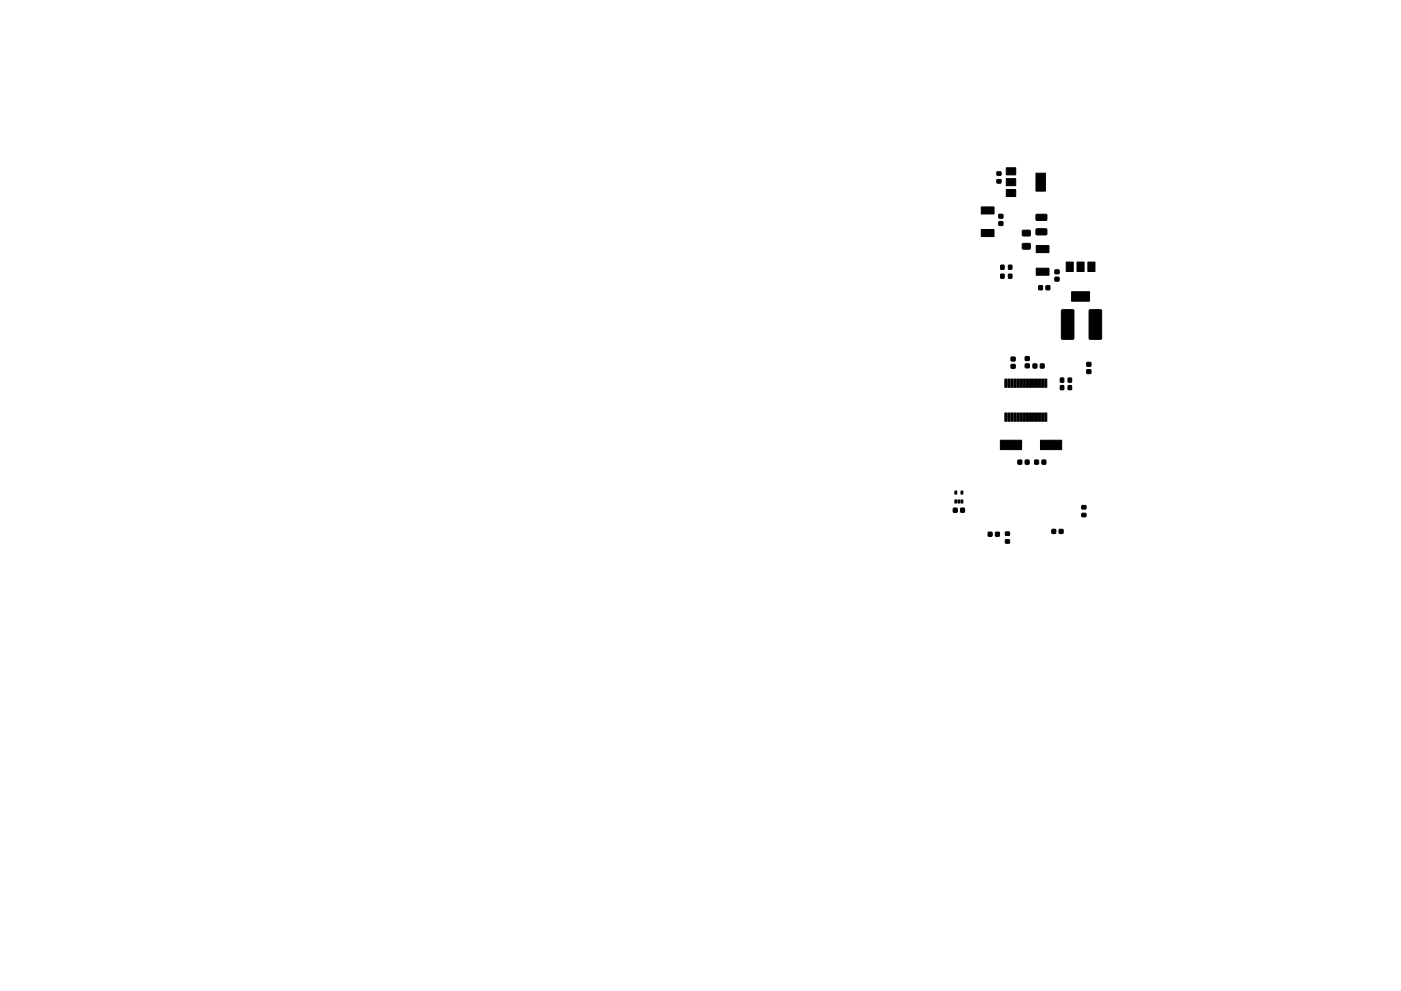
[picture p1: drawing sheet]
<svg xmlns="http://www.w3.org/2000/svg" width="297mm" height="210mm" viewBox="0 0 297 210" stroke-linecap="round" stroke-linejoin="round" font-family="sans-serif">
<g fill="#000" stroke="#000" stroke-width=".21">
<path d="M211.4 36.5h.8v.7h-.8zM211.4 38.1h.8v.7h-.8zM213.4 35.6h2v1.5h-2zM213.4 37.9h2v1.5h-2zM208 43.9h2.7v1.5h-2.7zM208 48.7h2.7v1.5h-2.7zM212.2 56.3h.7v.8h-.7zM211.8 45.5h.8v.8h-.8zM211.8 47h.8v.8h-.8zM212.2 58.2h.7v.8h-.7zM213.4 40.2h2v1.5h-2zM213.8 56.3h.7v.8h-.7z"/>
<path d="M213.8 58.2h.7v.8h-.7zM216.8 48.9l1.5-.1 .2 .3v.8l-.3 .2h-1.3l-.2-.3zM216.8 51.7l1.5-.1 .2 .3v.8l-.3 .2h-1.3l-.2-.3zM219.7 36.7h2v3.8h-2zM219.7 48.6l2.1-.1 .2 .3v.9l-.3 .1h-1.9l-.2-.2zM219.7 45.5h2.1l.2 .2v.9l-.3 .2h-1.9l-.2-.3zM219.7 56.9h2.7v1.5h-2.7zM219.7 52.1h2.7v1.5h-2.7zM223.7 57.3h.8v.8h-.8zM223.7 58.8h.8v.8h-.8zM226.1 55.6h1.4v2h-1.4zM228.4 55.6h1.4v2h-1.4z"/>
<path d="M230.7 55.6h1.4v2h-1.4zM214.4 77.3h.8v.8h-.8zM214.4 75.8h.8v.8h-.8zM217.4 77.2h.8v.8h-.8zM217.4 75.7h.8v.8h-.8zM219 77.2h.8v.9h-.8zM220.2 60.6h.8v.9h-.8zM220.6 77.2h.8v.9h-.8zM221.8 60.6h.8v.9h-.8zM225.1 65.8l2.3-.1 .3 .2v5.8l-.2 .3h-2.2l-.3-.2zM227.2 61.9h3.8v2h-3.8zM230.4 78.5h.9v.7h-.9z"/>
<path d="M230.4 76.9h.9v.8h-.9zM231 65.8l2.3-.1 .3 .2v5.8l-.2 .3h-2.3l-.2-.2zM212.1 93.4h4.5v2h-4.5zM213.1 87.6h.4v1.8h-.4zM213.1 80.4h.4v1.8h-.4zM213.7 87.6h.4v1.8h-.4zM213.7 80.4h.4v1.8h-.4zM214.4 87.6h.4v1.8h-.4zM214.4 80.4h.4v1.8h-.4zM215 87.6h.4v1.8h-.4zM215 80.4h.4v1.8h-.4zM215.7 87.6h.4v1.8h-.4z"/>
<path d="M215.7 80.4h.4v1.8h-.4zM215.8 97.6h.8v.9h-.8zM216.3 87.6h.4v1.8h-.4zM216.3 80.4h.4v1.8h-.4zM217 87.6h.4v1.8h-.4zM217 80.4h.4v1.8h-.4zM217.6 87.6h.5v1.8h-.5zM217.6 80.4h.5v1.8h-.5zM217.4 97.6h.8v.9h-.8zM218.3 87.6h.4v1.8h-.4zM218.3 80.4h.4v1.8h-.4zM219.4 97.6h.8v.9h-.8z"/>
<path d="M218.9 87.6h.5v1.8h-.5zM218.9 80.4h.5v1.8h-.5zM219.5 87.6h.5v1.8h-.5zM219.5 80.4h.5v1.8h-.5zM220.6 93.4h4.5v2h-4.5zM220.2 87.6h.5v1.8h-.5zM220.2 80.4h.5v1.8h-.5zM220.9 97.6h.8v.9h-.8zM220.8 87.6h.5v1.8h-.5zM220.8 80.4h.5v1.8h-.5zM221.5 87.6h.5v1.8h-.5zM221.5 80.4h.5v1.8h-.5z"/>
<path d="M224.8 80.2h.7v.9h-.7zM224.8 81.8h.7v.9h-.7zM226.5 80.2h.7v.9h-.7zM226.5 81.8h.7v.9h-.7zM202.1 107.8h.8v.9h-.8zM202.4 106.1h.4v.6h-.4zM202.4 104.2h.4v.6h-.4zM203.1 106.1h.4v.6h-.4zM203.7 107.8h.8v.9h-.8zM203.7 106.1h.4v.6h-.4zM203.7 104.2h.4v.6h-.4zM209.5 112.9h.8v.9h-.8z"/>
<path d="M211.1 112.9h.8v.9h-.8zM213.2 112.9h.8v.7h-.8zM213.2 114.5h.8v.7h-.8zM223 112.3h.8v.9h-.8zM224.6 112.3h.8v.9h-.8zM229.4 108.9h.8v.7h-.8zM229.4 107.3h.8v.7h-.8z"/>
</g>
</svg>
